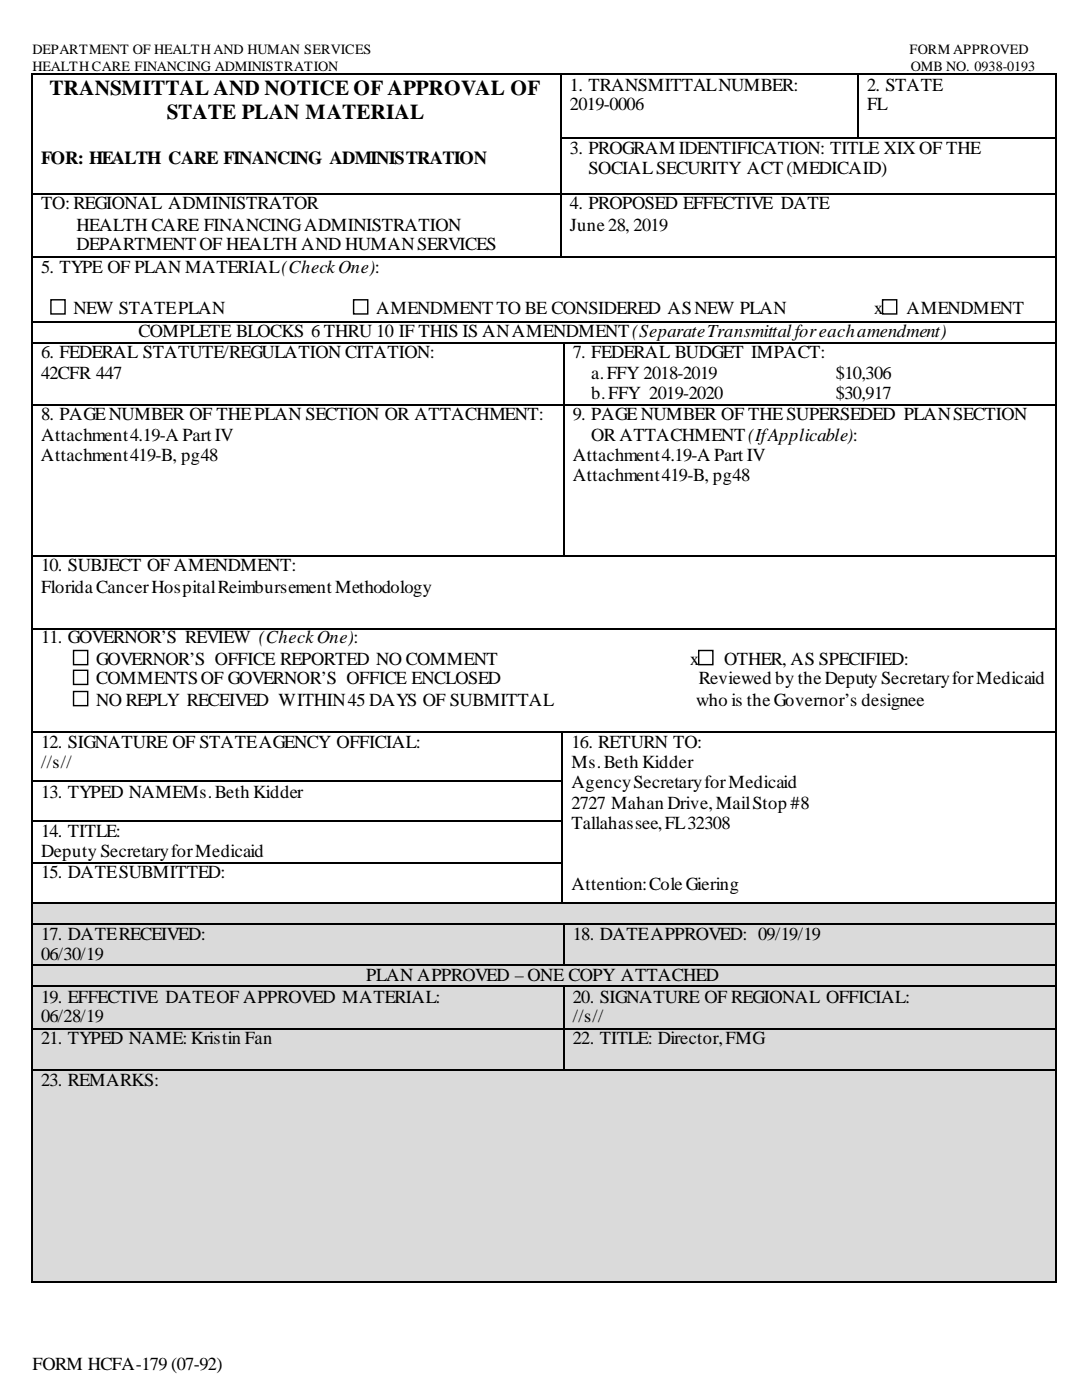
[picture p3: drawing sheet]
<svg xmlns="http://www.w3.org/2000/svg" width="216mm" height="279mm" viewBox="0 0 216 279" stroke-linecap="round" stroke-linejoin="round" font-family="sans-serif">
<defs><g id="words">
<g font-size="4.2">
<text x="9.9" y="18.9">TRANSMITTAL AND NOTICE OF APPROVAL OF</text>
<text x="33.3" y="23.7">STATE PLAN MATERIAL</text>
</g>
<g font-size="3.7">
<text x="113.7" y="18.1">1. TRANSMITTAL NUMBER:</text>
<text x="113.7" y="22">2019-0006</text>
<text x="173" y="18.1">2. STATE</text>
<text x="173" y="22">FL</text>
<text x="8.2" y="32.7">FOR: HEALTH CARE FINANCING ADMINISTRATION</text>
<text x="113.7" y="30.8">3. PROGRAM IDENTIFICATION: TITLE XIX OF THE</text>
<text x="117.4" y="34.7">SOCIAL SECURITY ACT (MEDICAID)</text>
<text x="8.2" y="41.8">TO: REGIONAL ADMINISTRATOR</text>
<text x="113.7" y="41.8">4. PROPOSED EFFECTIVE DATE</text>
<text x="15.2" y="46">HEALTH CARE FINANCING ADMINISTRATION</text>
<text x="113.7" y="46">June 28, 2019</text>
<text x="15.2" y="50">DEPARTMENT OF HEALTH AND HUMAN SERVICES</text>
<text x="8.2" y="54.5">5. TYPE OF PLAN MATERIAL(Check One):</text>
<text x="14.7" y="62.7">NEW STATE PLAN</text>
<text x="75.1" y="62.7">AMENDMENT TO BE CONSIDERED AS NEW PLAN</text>
<text x="174.4" y="62.7">x</text>
<text x="180.9" y="62.7">AMENDMENT</text>
<text x="8.2" y="71.4">6. FEDERAL STATUTE/REGULATION CITATION:</text>
<text x="27.7" y="67.2">COMPLETE BLOCKS 6 THRU 10 IF THIS IS AN AMENDMENT(Separate Transmittal for each amendment)</text>
<text x="114.3" y="71.4">7. FEDERAL BUDGET IMPACT:</text>
<text x="8.2" y="75.6">42CFR 447</text>
<text x="118" y="75.6">a. FFY 2018-2019</text>
<text x="166.8" y="75.6">$10,306</text>
<text x="8.2" y="83.8">8. PAGE NUMBER OF THE PLAN SECTION OR ATTACHMENT:</text>
<text x="114.3" y="83.8">9. PAGE NUMBER OF THE SUPERSEDED PLAN SECTION</text>
<text x="118" y="79.6">b. FFY 2019-2020</text>
<text x="166.8" y="79.6">$30,917</text>
<text x="8.2" y="88.1">Attachment 4.19-A Part IV</text>
<text x="118" y="88.1">OR ATTACHMENT(If Applicable):</text>
<text x="8.2" y="92">Attachment 419-B, pg48</text>
<text x="114.3" y="96">Attachment 419-B, pg48</text>
<text x="114.3" y="92">Attachment 4.19-A Part IV</text>
<text x="8.2" y="114">10. SUBJECT OF AMENDMENT:</text>
<text x="8.2" y="118.3">Florida Cancer Hospital Reimbursement Methodology</text>
<text x="8.2" y="128.4">11. GOVERNOR’S REVIEW (Check One):</text>
<text x="19.2" y="132.6">GOVERNOR’S OFFICE REPORTED NO COMMENT</text>
<text x="19.2" y="136.6">COMMENTS OF GOVERNOR’S OFFICE ENCLOSED</text>
<text x="137.7" y="132.6">x</text>
<text x="139.4" y="136.6">Reviewed by the Deputy Secretary for Medicaid</text>
<text x="144.5" y="132.6">OTHER, AS SPECIFIED:</text>
<text x="19.2" y="140.8">NO REPLY RECEIVED WITHIN 45 DAYS OF SUBMITTAL</text>
<text x="138.9" y="140.8">who is the Governor’s designee</text>
<text x="8.2" y="149.3">12. SIGNATURE OF STATE AGENCY OFFICIAL:</text>
<text x="114" y="149.3">16. RETURN TO:</text>
<text x="8.2" y="153.2">//s//</text>
<text x="114" y="153.2">Ms. Beth Kidder</text>
<text x="8.2" y="159.2">13. TYPED NAMEMs. Beth Kidder</text>
<text x="114" y="157.2">Agency Secretary for Medicaid</text>
<text x="114" y="161.4">2727 Mahan Drive, Mail Stop #8</text>
<text x="8.2" y="167.1">14. TITLE:</text>
<text x="114" y="165.4">Tallahassee, FL 32308</text>
<text x="8.2" y="171">Deputy Secretary for Medicaid</text>
<text x="8.2" y="175.3">15. DATE SUBMITTED:</text>
<text x="114" y="177.5">Attention:Cole Giering</text>
<text x="8.2" y="187.7">17. DATE RECEIVED:</text>
<text x="8.2" y="191.6">06/30/19</text>
<text x="114.3" y="187.7">18. DATE APPROVED: 09/19/19</text>
<text x="73.1" y="195.9">PLAN APPROVED – ONE COPY ATTACHED</text>
<text x="8.2" y="200.1">19. EFFECTIVE DATE OF APPROVED MATERIAL:</text>
<text x="114.3" y="200.1">20. SIGNATURE OF REGIONAL OFFICIAL:</text>
<text x="8.2" y="204">06/28/19</text>
<text x="8.2" y="208.3">21. TYPED NAME: Kristin Fan</text>
<text x="114.3" y="204">//s//</text>
<text x="114.3" y="208.3">22. TITLE: Director, FMG</text>
<text x="8.2" y="216.7">23. REMARKS:</text>
<text x="6.5" y="273.5">FORM HCFA-179 (07-92)</text>
</g>
<g font-size="2.8">
<text x="6.5" y="10.7">DEPARTMENT OF HEALTH AND HUMAN SERVICES</text>
<text x="181.5" y="10.7">FORM APPROVED</text>
<text x="6.5" y="14.1">HEALTH CARE FINANCING ADMINISTRATION</text>
<text x="181.8" y="14.1">OMB NO. 0938-0193</text>
</g>
</g></defs>
<g fill="#000">
<path d="M6.2 14.7h.3v.3h-.3zM111.8 14.7h.2v.3h-.2zM171 14.7h.3v.3h-.3zM210.5 14.7h.3v.3h-.3zM6.2 27.4h.3v.3h-.3zM6.2 38.7h.3v.2h-.3zM111.8 27.4h.2v.3h-.2zM111.8 38.7h.2v.2h-.2zM171 27.4h.3v.3h-.3zM210.5 27.4h.3v.3h-.3zM210.5 38.7h.3v.2h-.3zM6.2 51.1h.3v.3h-.3z"/>
<path d="M111.8 51.1h.2v.3h-.2zM210.5 51.1h.3v.3h-.3zM6.2 64.1h.3v.2h-.3zM6.2 68.3h.3v.3h-.3zM112.3 68.3h.3v.3h-.3zM210.5 64.1h.3v.2h-.3zM210.5 68.3h.3v.3h-.3zM6.2 80.7h.3v.3h-.3zM112.3 80.7h.3v.3h-.3zM210.5 80.7h.3v.3h-.3zM6.2 110.9h.3v.3h-.3zM112.3 110.9h.3v.3h-.3z"/>
<path d="M210.5 110.9h.3v.3h-.3zM6.2 125.3h.3v.3h-.3zM210.5 125.3h.3v.3h-.3zM6.2 145.9h.3v.3h-.3zM6.2 155.8h.3v.3h-.3zM112 145.9h.3v.3h-.3zM112 155.8h.3v.3h-.3zM210.5 145.9h.3v.3h-.3zM210.5 155.8h.3v.3h-.3zM6.2 163.7h.3v.3h-.3zM6.2 172.2h.3v.2h-.3zM112 163.7h.3v.3h-.3z"/>
<path d="M112 172.2h.3v.2h-.3zM210.5 163.7h.3v.3h-.3zM210.5 172.2h.3v.2h-.3z"/>
</g>
<g fill="none" stroke="#000" stroke-width=".28">
<path d="M6.3 15v12.4M6.5 14.8h105.3M111.9 15v12.4M112 14.8h59M171.2 15v12.4M171.3 14.8h39.2M210.7 15v12.4M6.3 27.7v11M6.3 38.9v12.2M6.5 38.8h105.3M111.9 27.7v11M111.9 38.9v12.2"/>
<path d="M112 27.5h59M112 38.8h98.5M171.3 27.5h39.2M210.7 27.7v11M210.7 38.9v12.2M6.3 51.4v12.7M6.5 51.2h105.3M10.2 59.8h2.8v2.9h-2.8zM70.6 59.8h2.8v2.9h-2.8zM112 51.2h98.5M176.1 59.8h2.8v2.9h-2.8zM210.7 51.4v12.7"/>
<path d="M6.3 64.3v4M6.3 68.6v12.1M6.5 64.2h204M6.5 68.4h105.8M112.5 68.6v12.1M112.6 68.4h97.9M210.7 64.3v4M210.7 68.6v12.1M6.3 81v29.9M6.5 80.9h105.8M112.5 81v29.9M112.6 80.9h97.9"/>
<path d="M210.7 81v29.9M6.3 111.2v14.1M6.5 111.1h105.8M112.6 111.1h97.9M210.7 111.2v14.1M6.3 125.6v20.3M6.5 125.4h204M14.7 129.8h2.8v2.8h-2.8zM14.7 133.8h2.8v2.8h-2.8zM14.7 138h2.8v2.8h-2.8zM139.4 129.8h2.8v2.8h-2.8zM210.7 125.6v20.3"/>
<path d="M6.3 146.2v9.6M6.3 156.1v7.6M6.5 146.1h105.5M6.5 155.9h105.5M112.2 146.2v9.6M112.2 156.1v7.6M112.3 146.1h98.2M210.7 146.2v9.6M210.7 156.1v7.6M6.3 164v8.2M6.3 172.4v7.7M6.5 163.8h105.5"/>
<path d="M6.5 172.3h105.5M112.2 164v8.2M112.2 172.4v7.7M210.7 164v8.2M210.7 172.4v7.7"/>
</g>
<path d="M6.5 180.3h204v4h-204z" fill-rule="evenodd" fill="#dadada"/>
<path d="M8.2 180.3h200.4v4h-200.4z" fill="#dadada"/>
<path d="M6.2 180.1h.3v.2h-.3zM112 180.1h.3v.2h-.3zM210.5 180.1h.3v.2h-.3z" fill="#000"/>
<path d="M6.3 180.3v4M6.5 180.2h105.5M112.3 180.2h98.2M210.7 180.3v4" fill="none" stroke="#000" stroke-width=".28"/>
<g fill="#dadada">
<path d="M6.5 184.6h105.8v7.9h-105.8z" fill-rule="evenodd"/>
<path d="M112.6 184.6h97.9v7.9h-97.9z" fill-rule="evenodd"/>
</g>
<g fill="#dadada">
<path d="M8.2 184.6h102.4v3.9h-102.4z"/>
<path d="M8.2 188.5h102.4v4h-102.4z"/>
<path d="M114.3 184.6h94.3v3.9h-94.3z"/>
</g>
<path d="M6.2 184.3h.3v.3h-.3zM112.3 184.3h.3v.3h-.3zM210.5 184.3h.3v.3h-.3z" fill="#000"/>
<path d="M6.3 184.6v7.9M6.5 184.4h105.8M112.5 184.6v7.9M112.6 184.4h97.9M210.7 184.6v7.9" fill="none" stroke="#000" stroke-width=".28"/>
<path d="M6.5 192.8h204v3.9h-204z" fill-rule="evenodd" fill="#dadada"/>
<path d="M8.2 192.8h200.4v3.9h-200.4z" fill="#dadada"/>
<path d="M6.2 192.5h.3v.3h-.3zM112.3 192.5h.3v.3h-.3zM210.5 192.5h.3v.3h-.3z" fill="#000"/>
<path d="M6.3 192.8v3.9M6.5 192.6h105.8M112.6 192.6h97.9M210.7 192.8v3.9" fill="none" stroke="#000" stroke-width=".28"/>
<g fill="#dadada">
<path d="M6.5 197h105.8v8.2h-105.8z" fill-rule="evenodd"/>
<path d="M112.6 197h97.9v8.2h-97.9z" fill-rule="evenodd"/>
</g>
<g fill="#dadada">
<path d="M8.2 197h102.4v3.9h-102.4z"/>
<path d="M8.2 200.9h102.4v4.3h-102.4z"/>
<path d="M114.3 197h94.3v3.9h-94.3z"/>
<path d="M114.3 200.9h94.3v4.3h-94.3z"/>
</g>
<path d="M6.2 196.7h.3v.3h-.3zM112.3 196.7h.3v.3h-.3zM210.5 196.7h.3v.3h-.3z" fill="#000"/>
<path d="M6.3 197v8.2M6.5 196.9h105.8M112.5 197v8.2M112.6 196.9h97.9M210.7 197v8.2" fill="none" stroke="#000" stroke-width=".28"/>
<g fill="#dadada">
<path d="M6.5 205.2h105.8v8.2h-105.8z" fill-rule="evenodd"/>
<path d="M112.6 205.2h97.9v8.2h-97.9z" fill-rule="evenodd"/>
</g>
<g fill="#dadada">
<path d="M8.2 205.2h102.4v4.2h-102.4z"/>
<path d="M8.2 209.4h102.4v4h-102.4z"/>
<path d="M114.3 205.2h94.3v4.2h-94.3z"/>
<path d="M114.3 209.4h94.3v4h-94.3z"/>
</g>
<path d="M6.2 205.2h.3v.3h-.3zM112.3 205.2h.3v.3h-.3zM210.5 205.2h.3v.3h-.3z" fill="#000"/>
<path d="M6.3 205.5v7.9M6.5 205.3h105.8M112.5 205.5v7.9M112.6 205.3h97.9M210.7 205.5v7.9" fill="none" stroke="#000" stroke-width=".28"/>
<g fill="#dadada">
<path d="M6.5 213.6h204v42.4h-204z" fill-rule="evenodd"/>
<path d="M8.2 217.6h200.4v3.9h-200.4z" fill-rule="evenodd"/>
<path d="M8.2 221.5h200.4v4.3h-200.4z" fill-rule="evenodd"/>
</g>
<path d="M8.2 213.6h200.4v4h-200.4z" fill="#dadada"/>
<path d="M6.2 213.4h.3v.2h-.3zM112.3 213.4h.3v.2h-.3zM210.5 213.4h.3v.2h-.3zM6.2 255.7h.3v.3h-.3zM210.5 255.7h.3v.3h-.3z" fill="#000"/>
<path d="M6.3 213.6v42.1M6.5 213.5h105.8M112.6 213.5h97.9M210.7 213.6v42.1M6.5 255.8h204" fill="none" stroke="#000" stroke-width=".28"/>
<use href="#words"/>
</svg>
